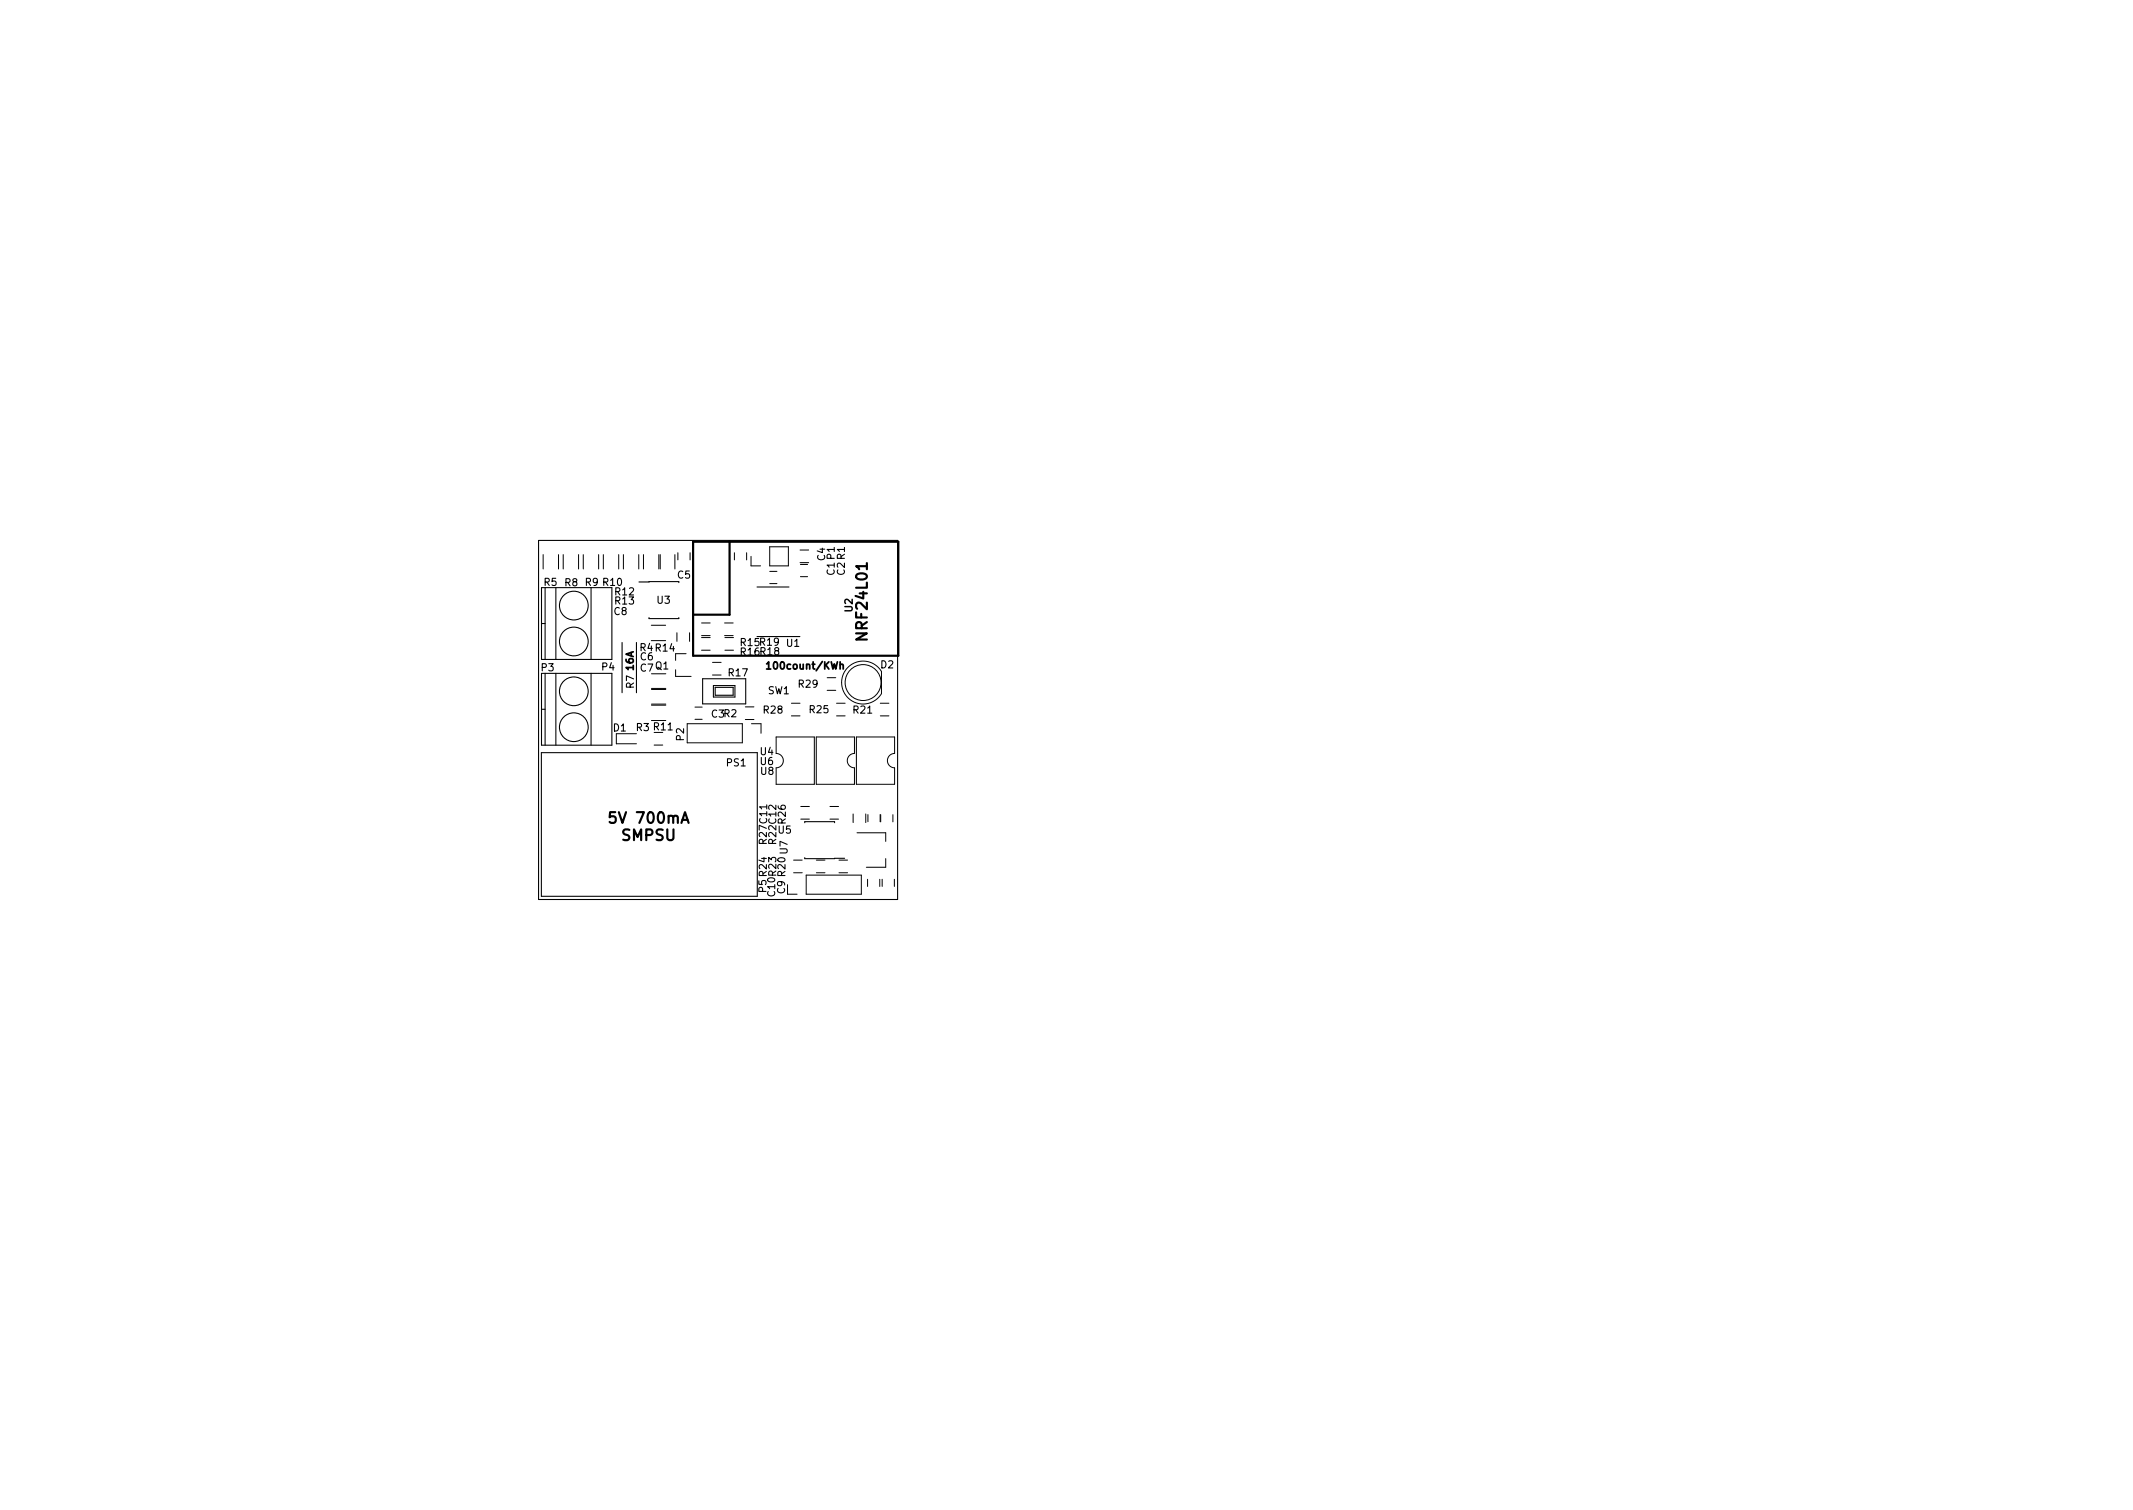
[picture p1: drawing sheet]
<svg xmlns="http://www.w3.org/2000/svg" width="297mm" height="210mm" viewBox="0 0 297 210" stroke-linecap="round" stroke-linejoin="round" font-family="sans-serif">
<defs><g id="words">
<g font-size="2.1">
<text x="120.8" y="88.9" transform="rotate(-90 120.8 88.9)">NRF24L01</text>
<text x="85.3" y="114.7">5V 700mA</text>
<text x="86.6" y="117.1">SMPSU</text>
</g>
<g font-size="1.4">
<text x="75.8" y="81.6">R5</text>
<text x="78.7" y="81.6">R8</text>
<text x="81.5" y="81.6">R9 R10</text>
<text x="85.7" y="82.9">R12</text>
<text x="94.4" y="80.6">C5</text>
<text x="114.9" y="78" transform="rotate(-90 114.9 78)">C4</text>
<text x="116.2" y="80.1" transform="rotate(-90 116.2 80.1)">C1 P1</text>
<text x="117.6" y="80.1" transform="rotate(-90 117.6 80.1)">C2 R1</text>
<text x="85.5" y="85.6">C8</text>
<text x="85.7" y="84.2">R13</text>
<text x="91.5" y="84.1">U3</text>
<text x="103.2" y="90">R15R19</text>
<text x="118.7" y="85.2" transform="rotate(-90 118.7 85.2)">U2</text>
<text x="75.4" y="93.5">P3</text>
<text x="83.8" y="93.4">P4</text>
<text x="88.2" y="93.3" transform="rotate(-90 88.2 93.3)">16A</text>
<text x="88.3" y="95.8" transform="rotate(-90 88.3 95.8)">R7</text>
<text x="89.1" y="90.7">R4 R14</text>
<text x="89.2" y="91.9">C6</text>
<text x="89.2" y="93.5">C7 Q1</text>
<text x="101.5" y="94.2">R17</text>
<text x="103.2" y="91.3">R16R18</text>
<text x="107.3" y="93.2">100count/KWh</text>
<text x="109.5" y="90.1">U1</text>
<text x="111.2" y="95.7">R29</text>
<text x="122.7" y="93.1">D2</text>
<text x="85.4" y="101.8">D1</text>
<text x="88.6" y="101.8">R3 R11</text>
<text x="99.1" y="99.9">C3R2</text>
<text x="106.4" y="99.4">R28</text>
<text x="106.9" y="96.7">SW1</text>
<text x="112.8" y="99.3">R25</text>
<text x="118.9" y="99.4">R21</text>
<text x="95.2" y="103.1" transform="rotate(-90 95.2 103.1)">P2</text>
<text x="101.2" y="106.7">PS1</text>
<text x="105.9" y="105.1">U4</text>
<text x="105.9" y="106.5">U6</text>
<text x="105.9" y="107.9">U8</text>
<text x="106.8" y="117.5" transform="rotate(-90 106.8 117.5)">R27 C11</text>
<text x="108.1" y="117.5" transform="rotate(-90 108.1 117.5)">R22 C12</text>
<text x="108.4" y="116.1">U5</text>
<text x="109.4" y="114.7" transform="rotate(-90 109.4 114.7)">R26</text>
<text x="109.7" y="118.9" transform="rotate(-90 109.7 118.9)">U7</text>
<text x="106.7" y="124.2" transform="rotate(-90 106.7 124.2)">P5 R24</text>
<text x="107.9" y="124.8" transform="rotate(-90 107.9 124.8)">C10 R23</text>
<text x="109.3" y="124.4" transform="rotate(-90 109.3 124.4)">C9 R20</text>
</g>
</g></defs>
<path d="M106.8 92.4l.2-.2v1M106.8 93.2h.5M117 92.6l.1-.1h.3v.7" fill="none" stroke="#000" stroke-width=".25"/>
<g fill="none" stroke="#000" stroke-width=".15">
<path d="M75 75.2h50v50h-50zM75.4 98.8h.5M75.4 81.8h9.8v10h-9.8zM75.4 93.8h9.8v10h-9.8zM75.4 86.8h.5M75.9 81.8v10M75.9 93.8v10M77.4 81.8v10M77.4 93.8v10M82.3 81.8v10M82.3 93.8v10M86.6 89.5v7"/>
<path d="M88.6 89.5v7M89 81h5.5v.1M90.4 86v.1h4.1v-.1M97.8 94.5h6v3.5h-6zM99.3 95.5h3v1.6h-3zM99.6 95.7h2.5v1.1h-2.5zM105.4 81.7h4.5M105.4 88.6h6M75.4 104.8h30.1v20h-30.1zM112.1 114.6v-.2h4.1v.2M112.1 119.4v.2l5.5-.1"/>
<circle cx="79.9" cy="89.3" r="2"/>
<circle cx="79.9" cy="96.3" r="2"/>
<circle cx="79.9" cy="84.3" r="2"/>
<circle cx="79.9" cy="101.3" r="2"/>
</g>
<g fill="none" stroke="#000" stroke-width=".14">
<path d="M75.6 77.2v2M77.8 77.2v2M78.4 77.2v2M80.6 77.2v2M81.2 77.2v2M83.4 77.2v2M84 77.2v2M86.2 77.2v2M86.8 77.2v2M89 77.2v2M89.6 77.2v2M91.7 77.2v2"/>
<path d="M91.9 77.2v2M94 77.2v2M94.4 77v1M96.1 77v1M102.3 77v1M104 77v1M104.6 77.5v1.3h1.3M107.2 76.1h2.6v2.7h-2.6zM107.2 79.6h1M111.4 76.6h1.2M111.4 78.3h1.2M111.5 78.6h1"/>
<path d="M90.7 87.1h2M90.7 98.2h2M90.7 96h2M90.7 98h2M90.7 95.9h2M94.1 93.3v.9h2.1M94.3 88.1v1.2M95.5 91h-1.4v1M96 88.1v1.2M96.8 98.5h1M97.7 86.7h1.2M97.7 88.5h1.2"/>
<path d="M97.7 88.8h1.2M97.7 90.5h1.2M99.2 92.2h1.2M99.2 94h1.2M100.9 86.7h1.2M100.9 88.5h1.2M100.9 88.8h1.2M100.9 90.5h1.2M103.8 98.4h1.2M107.2 81.3h1M110.2 97.9h1.2M110.2 99.7h1.2"/>
<path d="M111.5 80.3h1M115.2 96.1h1.2M115.2 94.4h1.2M116.5 97.9h1.2M116.5 99.7h1.2M118 93a2.99 2.99 0 0 1 4.8 .5v3.1a2.99 2.99 0 0 1-4.4 .8 2.99 2.99 0 0 1-.4-4.4zM122.6 97.9h1.2M122.6 99.7h1.2M88.6 102.2h-2.8v1.4h2.8M91.1 103.7h1.2M95.7 100.8h7.7v2.6h-7.7zM96.8 100.2h1"/>
<path d="M103.8 100.2h1.2M104.6 100.8h1.4v1.3M108.1 102.6h5.3v6.6h-5.3v-2.3a1 1 0 0 0 1-1 1 1 0 0 0-1-1zM110.5 119.8h1.2M111.5 114.1h1.2M111.5 112.3h1.2M113.7 102.6h5.3v2.3a1 1 0 0 0-1 1 1 1 0 0 0 1 1v2.3h-5.3zM113.7 119.8h1.2M115.6 114.1h1.2M115.6 112.3h1.2M116.8 119.8h1.2M118.8 113.3v1.2"/>
<path d="M119.3 102.6h5.3v2.3a1 1 0 0 0-1 1 1 1 0 0 0 1 1v2.3h-5.3zM119.3 116h4v1.2M120.6 113.3v1.2M120.9 113.4v1M122.6 113.4v1M123.3 119.6v1.2h-2.7M124.3 113.4v1M109.7 124.5h1.3M110.5 121.5h1.2M112.3 121.9h7.6v2.6h-7.6zM113.7 121.5h1.2M116.8 121.5h1.2"/>
<path d="M120.8 122.4v1M122.5 122.4v1M122.8 122.4v1M124.5 122.4v1"/>
<circle cx="120.2" cy="95" r="2.5"/>
</g>
<path d="M96.5 75.4h28.6v15.9h-28.6zM101.6 75.4v10.2h-5.1" fill="none" stroke="#000" stroke-width=".3"/>
<use href="#words"/>
</svg>
